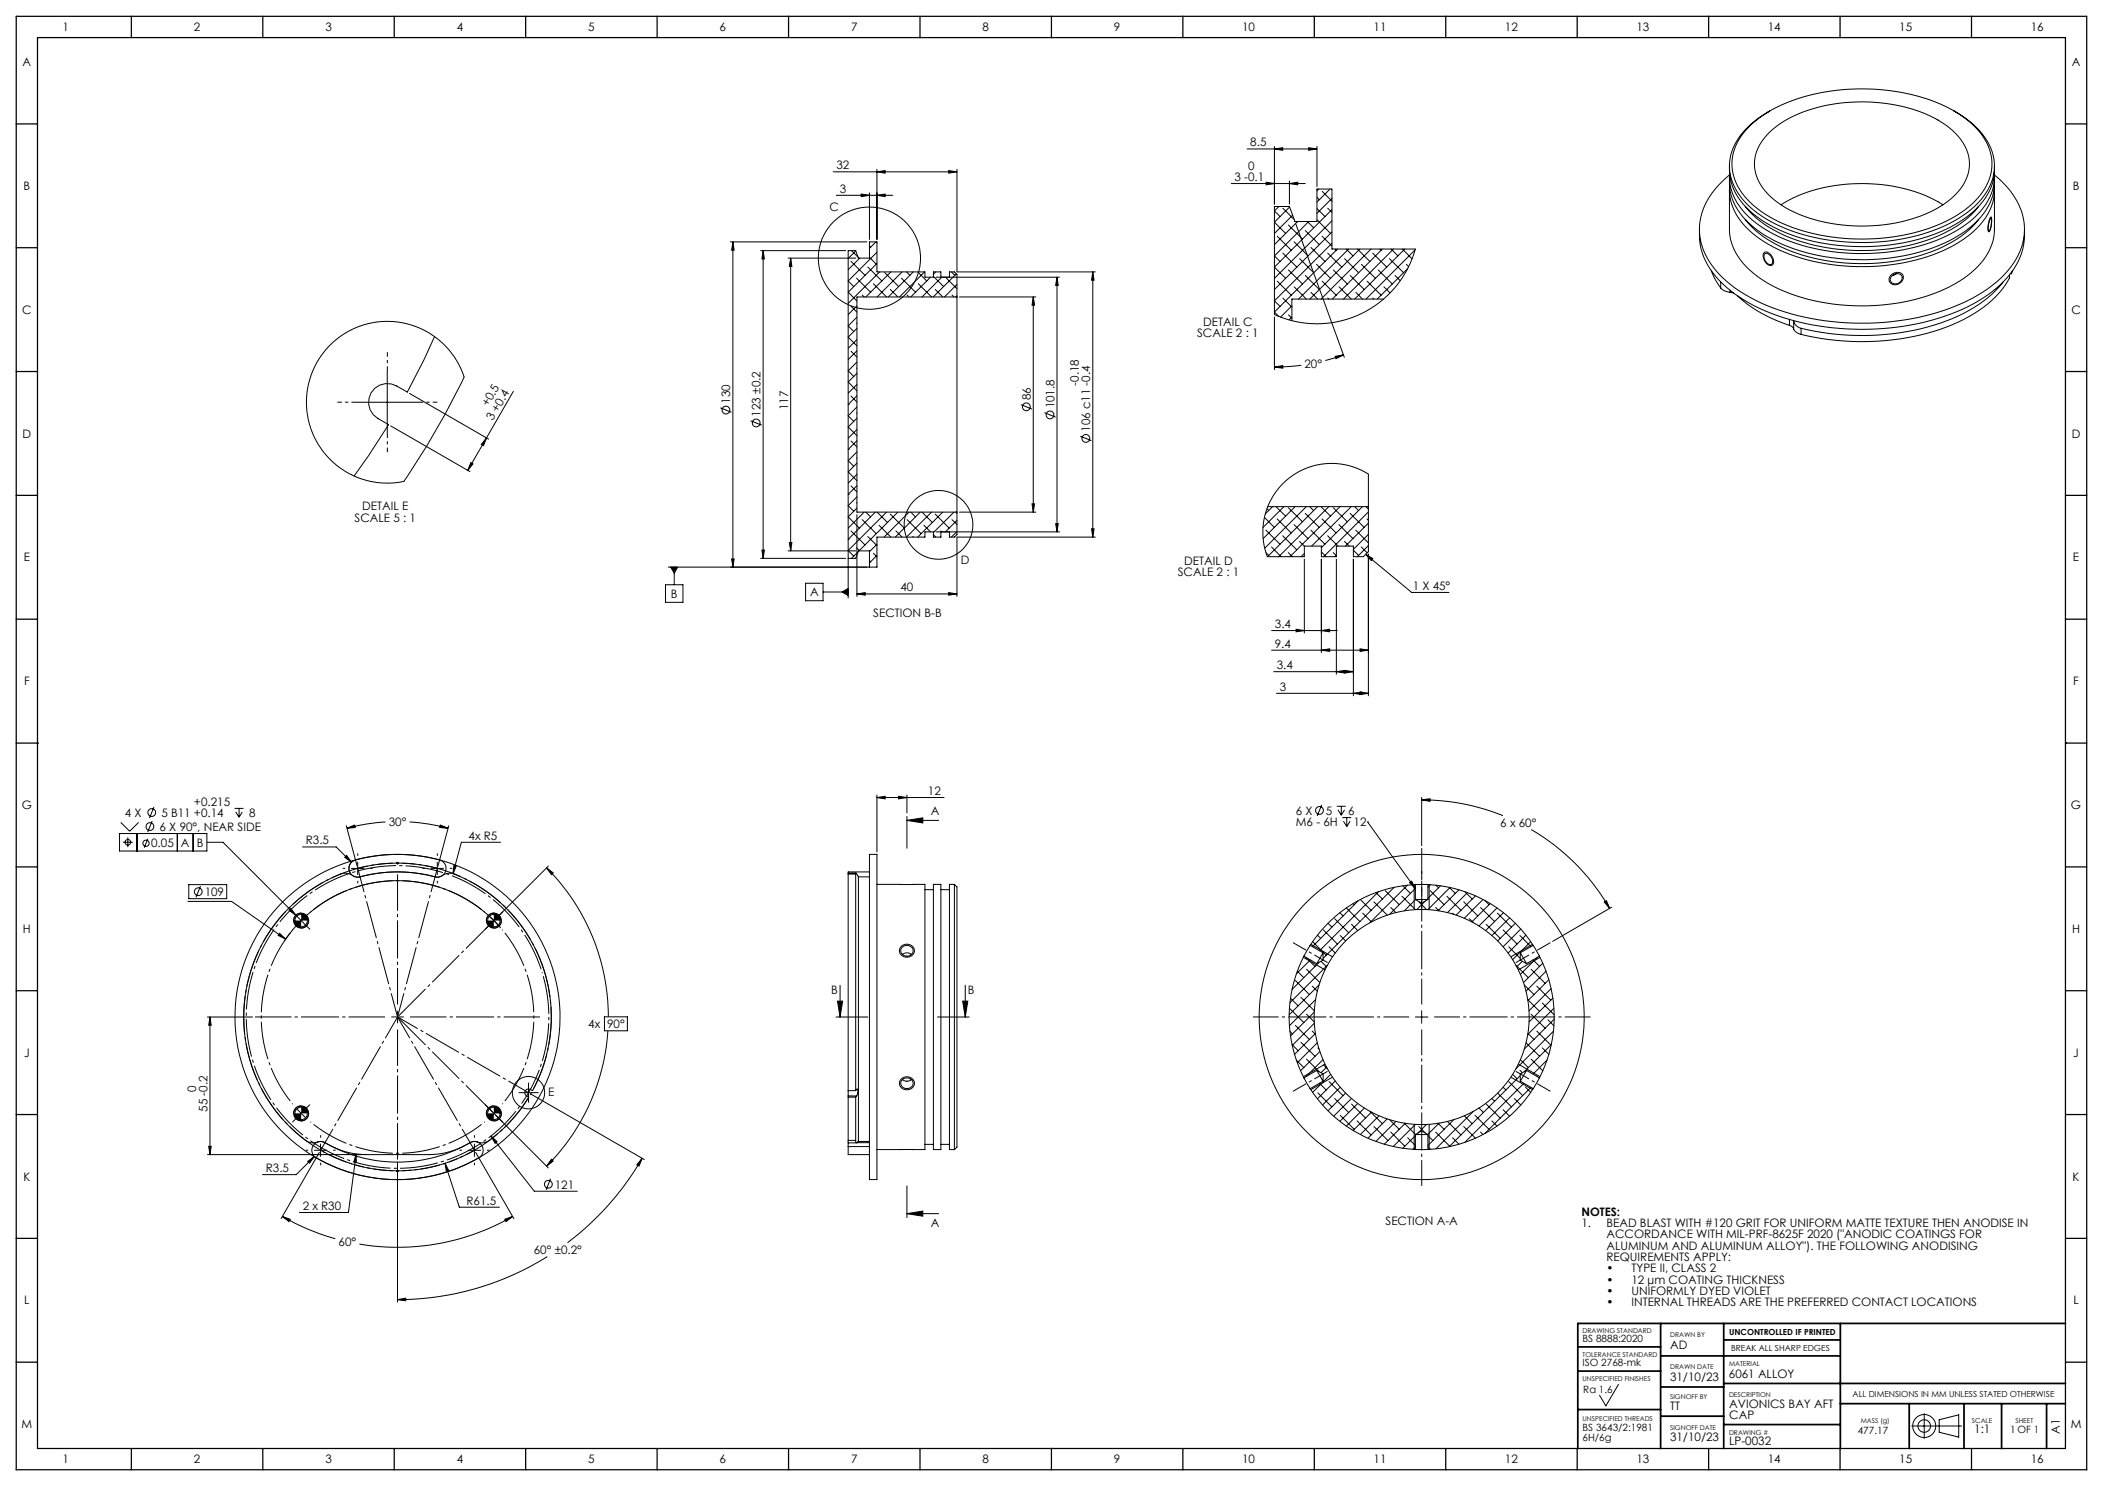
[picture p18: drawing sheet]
<svg xmlns="http://www.w3.org/2000/svg" width="420mm" height="297mm" viewBox="0 0 420 297" stroke-linecap="round" stroke-linejoin="round" font-family="sans-serif">
<defs><g id="words">
<g font-size="2.3">
<text x="12.5" y="6.2">1</text>
<text x="38.7" y="6.2">2</text>
<text x="65" y="6.2">3</text>
<text x="91.2" y="6.2">4</text>
<text x="117.5" y="6.2">5</text>
<text x="143.7" y="6.2">6</text>
<text x="170" y="6.2">7</text>
<text x="196.2" y="6.2">8</text>
<text x="222.5" y="6.2">9</text>
<text x="248.1" y="6.2">10</text>
<text x="274.3" y="6.2">11</text>
<text x="300.6" y="6.2">12</text>
<text x="326.8" y="6.2">13</text>
<text x="353.1" y="6.2">14</text>
<text x="379.3" y="6.2">15</text>
<text x="405.6" y="6.2">16</text>
<text x="4.5" y="13.2">A</text>
<text x="413.8" y="13.2">A</text>
<text x="249.7" y="29.2">8.5</text>
<text x="167" y="33.8">32</text>
<text x="249.3" y="33.9">0</text>
<text x="4.7" y="37.9">B</text>
<text x="167.7" y="38.5">3</text>
<text x="246.6" y="36.1">3 -0.1</text>
<text x="414" y="37.9">B</text>
<text x="165.7" y="42.2">C</text>
<text x="4.4" y="62.6">C</text>
<text x="240.3" y="65.1">DETAIL C</text>
<text x="413.7" y="62.6">C</text>
<text x="239.1" y="67.4">SCALE 2 : 1</text>
<text x="215.5" y="77" transform="rotate(-90 215.5 77)">-0.18</text>
<text x="260.5" y="73.4">20°</text>
<text x="97.5" y="81.3" transform="rotate(-60 97.5 81.3)">+0.5</text>
<text x="145.8" y="80.6" transform="rotate(-90 145.8 80.6)">130</text>
<text x="151.9" y="83.1" transform="rotate(-90 151.9 83.1)">123 ±0.2</text>
<text x="157.4" y="81.9" transform="rotate(-90 157.4 81.9)">117</text>
<text x="205.8" y="79.9" transform="rotate(-90 205.8 79.9)">86</text>
<text x="210.6" y="81.5" transform="rotate(-90 210.6 81.5)">101.8</text>
<text x="4.5" y="87.4">D</text>
<text x="98.5" y="84.1" transform="rotate(-60 98.5 84.1)">3 +0.4</text>
<text x="217.7" y="86.2" transform="rotate(-90 217.7 86.2)">106 c11 -0.4</text>
<text x="413.8" y="87.4">D</text>
<text x="72.4" y="101.9">DETAIL E</text>
<text x="70.8" y="104.1">SCALE 5 : 1</text>
<text x="4.7" y="112.1">E</text>
<text x="191.9" y="112.6">D</text>
<text x="236.5" y="112.8">DETAIL D</text>
<text x="414" y="112.1">E</text>
<text x="134" y="119.4">B</text>
<text x="161.8" y="119.1">A</text>
<text x="179.8" y="118">40</text>
<text x="235.2" y="115">SCALE 2 : 1</text>
<text x="282.1" y="117.7">1 X 45°</text>
<text x="174.4" y="123.2">SECTION B-B</text>
<text x="254.6" y="125.4">3.4</text>
<text x="254.6" y="129.3">9.4</text>
<text x="4.8" y="136.8">F</text>
<text x="255" y="133.6">3.4</text>
<text x="255.6" y="137.9">3</text>
<text x="414.1" y="136.8">F</text>
<text x="4.4" y="161.5">G</text>
<text x="38.7" y="160.8">+0.215</text>
<text x="185.3" y="158.7">12</text>
<text x="413.6" y="161.5">G</text>
<text x="25" y="163">4 X</text>
<text x="31.9" y="165.8">6 X 90°, NEAR SIDE</text>
<text x="32.2" y="163">5 B11 +0.14</text>
<text x="49.8" y="163">8</text>
<text x="77.6" y="164.9">30°</text>
<text x="93.6" y="167.6">4x R5</text>
<text x="185.9" y="162.8">A</text>
<text x="258.8" y="164.9">M6 - 6H</text>
<text x="258.8" y="162.7">6 X</text>
<text x="264.8" y="162.7">5</text>
<text x="269.2" y="162.7">6</text>
<text x="270.3" y="164.9">12</text>
<text x="299.6" y="165.1">6 x 60°</text>
<text x="30.2" y="169">0.05</text>
<text x="36.1" y="169">A</text>
<text x="39.3" y="169">B</text>
<text x="61.1" y="168.6">R3.5</text>
<text x="40.9" y="178.9">109</text>
<text x="4.6" y="186.2">H</text>
<text x="413.8" y="186.2">H</text>
<text x="166" y="198.4">B</text>
<text x="193.3" y="198.4">B</text>
<text x="117.5" y="205.3">4x</text>
<text x="121.3" y="205.3">90°</text>
<text x="4.8" y="211">J</text>
<text x="414.1" y="211">J</text>
<text x="39.2" y="217.9" transform="rotate(-90 39.2 217.9)">0</text>
<text x="41.4" y="221.9" transform="rotate(-90 41.4 221.9)">55 -0.2</text>
<text x="109.5" y="218.8">E</text>
<text x="53.1" y="234">R3.5</text>
<text x="4.7" y="235.7">K</text>
<text x="110.8" y="237.3">121</text>
<text x="413.9" y="235.7">K</text>
<text x="60.5" y="241.5">2 x R30</text>
<text x="93.2" y="240.5">R61.5</text>
<text x="185.9" y="244.9">A</text>
<text x="276.7" y="244.6">SECTION A-A</text>
<text x="315.8" y="242.7">NOTES:</text>
<text x="315.8" y="245">1.</text>
<text x="320.8" y="245">BEAD BLAST WITH #120 GRIT FOR UNIFORM MATTE TEXTURE THEN ANODISE IN</text>
<text x="67.6" y="248.8">60°</text>
<text x="106.6" y="250.3">60° ±0.2°</text>
<text x="320.8" y="247.2">ACCORDANCE WITH MIL-PRF-8625F 2020 (&quot;ANODIC COATINGS FOR</text>
<text x="320.8" y="249.5">ALUMINUM AND ALUMINUM ALLOY&quot;). THE FOLLOWING ANODISING</text>
<text x="320.8" y="251.7">REQUIREMENTS APPLY:</text>
<text x="320.8" y="254">•</text>
<text x="320.8" y="256.3">•</text>
<text x="325.8" y="254">TYPE II, CLASS 2</text>
<text x="325.8" y="256.3">12 µm COATING THICKNESS</text>
<text x="4.8" y="260.4">L</text>
<text x="320.8" y="258.5">•</text>
<text x="320.8" y="260.8">•</text>
<text x="325.8" y="258.5">UNIFORMLY DYED VIOLET</text>
<text x="325.8" y="260.8">INTERNAL THREADS ARE THE PREFERRED CONTACT LOCATIONS</text>
<text x="414.1" y="260.4">L</text>
<text x="333.5" y="269.2">AD</text>
<text x="333.5" y="275.7">31/10/23</text>
<text x="345.3" y="275.1">6061 ALLOY</text>
<text x="333.5" y="281.6">TT</text>
<text x="345.4" y="281">AVIONICS BAY AFT</text>
<text x="4.3" y="285.1">M</text>
<text x="333.5" y="287.7">31/10/23</text>
<text x="345.4" y="283.3">CAP</text>
<text x="394.3" y="286.1">1:1</text>
<text x="411.4" y="286.2" transform="rotate(-90 411.4 286.2)">A1</text>
<text x="413.6" y="285.1">M</text>
<text x="12.5" y="292.1">1</text>
<text x="38.7" y="292.1">2</text>
<text x="65" y="292.1">3</text>
<text x="91.2" y="292.1">4</text>
<text x="117.5" y="292.1">5</text>
<text x="143.7" y="292.1">6</text>
<text x="170" y="292.1">7</text>
<text x="196.2" y="292.1">8</text>
<text x="222.5" y="292.1">9</text>
<text x="248.1" y="292.1">10</text>
<text x="274.3" y="292.1">11</text>
<text x="300.6" y="292.1">12</text>
<text x="326.8" y="292.1">13</text>
<text x="345.3" y="288.5">LP-0032</text>
<text x="353.1" y="292.1">14</text>
<text x="379.3" y="292.1">15</text>
<text x="405.6" y="292.1">16</text>
</g>
<g font-size="2">
<text x="316.1" y="267.9">BS 8888:2020</text>
<text x="316.1" y="272.8">ISO 2768-mk</text>
<text x="316.2" y="278.1">Ra 1.6</text>
<text x="316.1" y="285.6">BS 3643/2:1981</text>
<text x="316.1" y="287.6">6H/6g</text>
<text x="371" y="286.2">477.17</text>
<text x="401.5" y="286">1 OF 1</text>
</g>
<g font-size="1.7">
<text x="345.3" y="266.4">UNCONTROLLED IF PRINTED</text>
<text x="345.7" y="269.6">BREAK ALL SHARP EDGES</text>
<text x="370" y="278.8">ALL DIMENSIONS IN MM UNLESS STATED OTHERWISE</text>
</g>
<g font-size="1.3">
<text x="316.1" y="266">DRAWING STANDARD</text>
<text x="333.6" y="267">DRAWN BY</text>
<text x="316.1" y="275.7">UNSPECIFIED FINISHES</text>
<text x="316.1" y="270.9">TOLERANCE STANDARD</text>
<text x="333.6" y="273.3">DRAWN DATE</text>
<text x="345.3" y="272.8">MATERIAL</text>
<text x="333.6" y="279.2">SIGNOFF BY</text>
<text x="345.3" y="278.8">DESCRIPTION</text>
<text x="316.1" y="283.8">UNSPECIFIED THREADS</text>
<text x="333.6" y="285.4">SIGNOFF DATE</text>
<text x="345.3" y="286.5">DRAWING #</text>
<text x="371.6" y="284.1">MASS (g)</text>
<text x="393.8" y="284.1">SCALE</text>
<text x="402.5" y="284.1">SHEET</text>
</g>
</g></defs>
<g fill="none" stroke="#000" stroke-width=".2">
<path d="M166.4 34.3h24.7M167 39h11.3M172 38.7l1.6 .3-1.6 .3zM173.6 38.5v9.3M175.1 34.3l1.7-.2v.5zM175.1 39l1.7-.3v.6zM175.1 33.8v14M189.5 34.1l1.6 .2-1.6 .3zM191.1 33.8v20.5h27.6M245.9 36.6h14.8M249.1 29.7h13.9M252.9 36.4l1.6 .2-1.6 .3z"/>
<path d="M254.5 29.7l1.7-.2v.5zM254.5 29.2v11.5M257.5 36.6l1.7-.2v.5zM257.5 36.1v4.6M261.4 29.5l1.6 .2-1.6 .3zM263 29.2v8M263 39.4l.5 .5M263.4 37.7l-.4 .4M264.1 38.2l1.9 1.9M265.6 37.7l-2.6 2.6M266 39.6l-3 3M345.4 33.1a11.2 11.2 0 0 0 4.6 9.5 32.7 32.7 0 0 0 18.4 6.5 39.4 39.4 0 0 0 22.6-4.6 14.3 14.3 0 0 0 7.1-8.8l.2-2.6"/>
<path d="M345.4 35.3a11.3 11.3 0 0 0 4.6 9.9 32.9 32.9 0 0 0 18.4 6.5 39.6 39.6 0 0 0 22.6-4.6 13.6 13.6 0 0 0 7.3-9.5v-2.3M345.4 34.9a14.8 14.8 0 0 0-6 10.1 13.7 13.7 0 0 0 5.4 11.1 36.9 36.9 0 0 0 18.3 7.7 51.7 51.7 0 0 0 29.9-3.8 20.7 20.7 0 0 0 10.4-9.8 11.9 11.9 0 0 0-2.6-13l-2.5-2.3M345.4 37.9v7.9a11.9 11.9 0 0 0 5.6 9.4 34.9 34.9 0 0 0 19.1 5.8 38.5 38.5 0 0 0 21.2-4.8 14 14 0 0 0 6.9-8.8l.1-1.5v-8M345.4 34.7a11.1 11.1 0 0 0 4.6 9.3 32.7 32.7 0 0 0 18.4 6.5 39.4 39.4 0 0 0 22.6-4.6 13.7 13.7 0 0 0 7.3-9.5v-1.7M345.4 37.3a11.1 11.1 0 0 0 4.6 9.3 32.7 32.7 0 0 0 18.4 6.5 39.4 39.4 0 0 0 22.6-4.6 13.7 13.7 0 0 0 7.3-9.5v-1.7M349.2 25.4a28.5 28.5 0 0 1 15.9-7.1 40.9 40.9 0 0 1 24.2 3.3 15.7 15.7 0 0 1 8.1 8.3 9.8 9.8 0 0 1-2.9 10.2 28.4 28.4 0 0 1-15.9 7.1 40.9 40.9 0 0 1-24.2-3.4 15.7 15.7 0 0 1-8.1-8.3 9.8 9.8 0 0 1 2.9-10.1zM353.4 26.4a25.4 25.4 0 0 1 15.2-5.9 31.8 31.8 0 0 1 19.3 4 10.5 10.5 0 0 1 5.4 8.1 9.7 9.7 0 0 1-4.3 7.6 29.3 29.3 0 0 1-17.4 4.9 29.5 29.5 0 0 1-16.5-4.6 9.7 9.7 0 0 1-4.7-8.3 9.1 9.1 0 0 1 3-5.8zM353.5 22.1a15.8 15.8 0 0 0-7.7 8.3 10.1 10.1 0 0 0 3 10.2 29.2 29.2 0 0 0 16.1 7.3 41.2 41.2 0 0 0 25.4-3.8 15.2 15.2 0 0 0 7.7-8.6 10.2 10.2 0 0 0-3.4-10.2l-2.3-1.9-2.1-1.3M145.9 48.3h27.2M146.4 48.3l.2 1.6h-.5zM146.4 48.3v64.9M151.9 50h17"/>
<path d="M152.4 50l.3 1.7h-.5zM152.4 50v61.5M157.4 51.5h13.5M157.9 51.5v58.5M157.9 51.5l.3 1.7h-.6zM170 52.2l2.8 2.8M170.1 50l1.2 1.3M170.9 50.1l-1.5 1.5M171.1 55.5l2.8 2.8M171.6 51.5v.1M171.7 51.5l-2.3 2.3M172.2 58.9l.4 .4"/>
<path d="M173.3 53.3l2.8 2.8M173.6 51.4l1.4 1.3M173.6 49.1l.3 .3M174.4 56.6l2.7 2.7M174.9 48.3l-1.3 1.3M175 48.3l.1 .1M175.1 50.4l-5.7 5.7 1.1 1.1M175.1 52.6l-5.7 5.7 1.7 1.8M175.7 54.3l-6.3 6.3M176.7 54.4l2.8 2.8M177.8 57.8l1.5 1.5M177.9 54.3l-5 5"/>
<path d="M180 55.5l2.8 2.8M180.2 54.3l-5 5M181 54.3l.7 .7M181.2 58.9l.4 .4M182.4 54.3l-5 5M183.3 54.3l1.8 1.8M183.4 56.6l2.6 2.7M184.7 54.3l-5.1 5M185.8 55.3l-3.9 4M186.4 55.2l2.1 2M186.8 57.8l1.5 1.5M186.9 54.3l-.5 .5"/>
<path d="M186.9 55.3h24.7M187.9 55.3v-1h-1.5v1h-1.7v-1h-9.6v-6h-1.5v3.2h-2.2l-.5-1.5h-1.5v69.4M188.1 55.3l-4 4M189 55.5l2.1 2.1M189.6 55.3v-1h1l.5 .5v4.5M190 54.3l.7 .7M190.1 58.9l.4 .4M191 54.7l-4.6 4.6M191.1 59.3v42.9M191.1 59.3h-20v42.9h20M191.1 56.8l-2.5 2.5M191.1 59l-.2 .3"/>
<path d="M191.6 59.3h15.3M206.4 59.3l.2 1.6h-.5zM206.4 59.3v42.9M211.1 55.3l.2 1.7h-.5zM211.1 55.3v50.9M218.2 54.3l.3 1.6h-.5zM218.2 54.3v52.9M254.5 41.2h3l1.1 3h4.4v-6.5h3v12h16.7l-.3 1-.8 2-.9 1.7-2.2 3.1-1.1 1.2-1.9 1.7-1.8 1.2-1.9 1-2 .9-1.9 .6-3.7 .5-3.9-.1-1.8-.4-2.2-.6-1.8-.7zM255.1 56.1l2.8 2.8M255.1 47.2l2.8 2.8M255.4 41.2l-.9 .9 1.2 1.1M256.2 59.5l1.8 1.8"/>
<path d="M256.2 50.5l2.8 2.8M256.2 41.6l2.3 2.2M257.3 53.9l2.8 2.8M257.3 44.9l2.8 2.8M257.6 41.3l-3.1 3.1 2.3 2.2M258.2 43l-3.7 3.6M258.5 57.3l2.4 2.4M258.5 48.3l2.8 2.8M258.8 44.7l9.7 26.6M258.9 44.2l.1 .2M259.1 44.2l-4.6 4.6M259.6 51.6l2.8 2.8"/>
<path d="M260.7 55l2.8 2.8M260.7 46l2.8 2.8M261.1 44.2l1.3 1.3M261.4 44.2l-6.9 6.9 1.2 1.1M261.8 58.4l1.4 1.3M261.8 49.4l2.8 2.8M262.9 52.8l2.8 2.8M263 43.9l2.7 2.7M263 41.6l1.6 1.6M264.1 56.1l2.8 2.8M264.1 47.2l1.9 1.9M265.2 59.5l.2 .2"/>
<path d="M265.2 50.5l2.8 2.8M265.2 41.6l.8 .8M266 41.8l-11.5 11.5 2.3 2.3M266 44.1l-11.5 11.5M266 46.3l-11.5 11.5M266 48.6l-11.5 11.5 1.2 1.1M266.3 53.9l2.8 2.8M266.6 49.7l.3 .3M267.1 49.7l-12.6 12.6 .9 .9M267.4 57.3l2.5 2.4M268.5 51.6l2.8 2.8M268.9 49.7l1.3 1.4"/>
<path d="M269.3 49.7l-9.9 10M269.7 55l2.8 2.8M270.8 58.4l1.3 1.3M271.1 49.7l2.5 2.5M271.6 49.7l-10 10M271.9 52.8l2.8 2.8M273 56.1l2.8 2.8M273.8 49.7l-10 10M274.1 59.5l.3 .2M274.1 50.5l2.9 2.8M275.3 53.9l2.8 2.8M275.6 49.7l.2 .3"/>
<path d="M276.1 49.7l-10 10M276.3 59.7h-18.3v4.3M276.4 57.3l1.2 1.2M277.5 51.6l2.8 2.8M277.8 49.7l1.4 1.4M278.3 49.7l-10 10M278.6 55l1 1M280.1 49.7l1.9 2M280.5 49.7l-9.9 10M280.9 52.8l.4 .4M281.1 53.6l-6.1 6.1M282.6 49.9l-9.8 9.8"/>
<path d="M339.4 45.8a13.2 13.2 0 0 0 4.6 10.8 35.2 35.2 0 0 0 17.7 8.2 51.2 51.2 0 0 0 32.3-4.1 19.5 19.5 0 0 0 9.7-10.1l.6-2.5v-2.3M341.8 54.1l.8 1.9 1.1 1.5M343.7 57.5a2.79 2.79 0 0 0 1.8 .8M343.7 56.3v1.2M345.5 58.3l.7 .2M345.5 58v.3M347 59.1a26.6 26.6 0 0 0 10.4 5.9M348.5 41.2a22.7 22.7 0 0 0 12.8 7.5 41.3 41.3 0 0 0 26.6-2 19.1 19.1 0 0 0 7.3-5.5M348.5 43.8a22.7 22.7 0 0 0 12.8 7.5 40.5 40.5 0 0 0 27.6-2.5 18.4 18.4 0 0 0 6.3-5M352.3 50.4a1.5 1.5 0 0 1 1.8 1.3 .86 .86 0 0 1-.6 1.3 1.94 1.94 0 0 1-1.2-2.6zM352.4 50.7a1.11 1.11 0 0 1 1.5 .9 .87 .87 0 0 1-.3 1.2 1.61 1.61 0 0 1-1.2-2.1zM355.7 40.9a32.3 32.3 0 0 1 22.3-3.7 27 27 0 0 1 10 3.7"/>
<path d="M377.6 55a1.6 1.6 0 0 1 2.4-.2 1.52 1.52 0 0 1-.7 1.9 1.52 1.52 0 0 1-2-.5l-.1-.4zM378 54.9a1.14 1.14 0 0 1 1.9 .5 1.27 1.27 0 0 1-1 1.2 1.27 1.27 0 0 1-1.4-.7l.2-.7zM378.7 54.6l-.8 .4M397.5 43.7l.1-.1a3.5 3.5 0 0 1-.3 2.5h-.1a3.6 3.6 0 0 1 .3-2.4zM397.6 43.3a3.4 3.4 0 0 1-.2 2.9l-.2 .1a3.3 3.3 0 0 1 .4-3zM400 56.3a26.3 26.3 0 0 1-13.8 8.6 51.2 51.2 0 0 1-26.5 .6M401.3 54.9v.6a21.9 21.9 0 0 1-11.4 9.3 50.4 50.4 0 0 1-30.2 2M401.5 54.6h.2M401.7 54.4v.2M401.9 54.1l-.2 .5M65.7 69.1l1.7-1.5 1.4-1 1.6-.9 2.1-.8 2.4-.6 1.7-.1h2.1l2.5 .4 2 .7 2 .9 1.9 1.2 1.4 1.2 1.3 1.4 1.2 1.6 1.1 2 .6 1.7a138 138 0 0 1-12.2 20.8l-2.5 .3-2.8-.1-2.9-.7-1.8-.7-2.7-1.6-1.6-1.3-1.6-1.8-1.4-2.1-1.1-2.6-.6-2-.3-2.7 .1-2.5 .7-3.1 .9-2.1 1.2-2.1zM77.3 74.1v12.4"/>
<path d="M81.8 78.5l15.8 9.2M86.8 67.2l-2.1 4.7-3.4 6.4-2.1-1.2a3.7 3.7 0 0 0-5.1 1.3 3.7 3.7 0 0 0 1.4 5.1l2.1 1.3-4 6.1-2.9 4.1M102.5 78.1l-5.3 9.3M170 79.1l1.1 1.2M170 70.1l1.1 1.2M170 61.1l1.1 1.2M171.1 73.5h.1M171.1 64.5v.1M171.1 61.1l-1.7 1.7M171.1 63.3l-1.7 1.8 1.1 1.1M171.1 65.6l-1.7 1.7 1.7 1.7M171.1 67.8l-1.7 1.7"/>
<path d="M171.1 70l-1.7 1.8M171.1 72.3l-1.7 1.7 1.1 1.2M171.1 74.5l-1.7 1.8 1.7 1.7M171.1 76.8l-1.7 1.7M171.1 79l-1.7 1.8M254.5 63.3v10.5M254.5 73.3l1.7-.3v.5zM257.3 62.9l.7 .6M258 61l-2.2 2.3M258 63.3l-.6 .6M259.9 72.9l-5.4 .4M266.7 71.1l1.6-.3-1.5 .8z"/>
<path d="M268.3 70.8l-3.6 1.2M357.4 65l.6 .3 .2 .4M357.4 63.8v1.2M358.2 64v.1M358.2 64.1l.5 .9 1 .5M358.2 65.7a1.99 1.99 0 0 0 1.5 1.1M358.2 64.1v1.6M359.7 65.5v1.3M71.1 80.3h12.5M78 85l15.8 9.1M94 92.4l.5 .2-1.1 1.3zM97.2 87.4l-3.8 6.5"/>
<path d="M97.2 87.4l-.6 1.6-.5-.3zM143.9 81.4l2.2 .9M149.9 84l2.2 .9M169.4 98.7h.1M169.4 89.7h.1M169.4 80.8h.1M170 97l1.1 1.2M170 88l1.1 1.2M171.1 91.4v.1M171.1 82.4v.1M171.1 81.3l-1.7 1.7 1.1 1.1M171.1 83.5l-1.7 1.7 1.7 1.8"/>
<path d="M171.1 85.7l-1.7 1.8M171.1 88l-1.7 1.7M171.1 90.2l-1.7 1.8 1.1 1.1M171.1 92.5l-1.7 1.7 1.7 1.8M171.1 94.7l-1.7 1.8M171.1 96.9l-1.7 1.8M171.1 99.2l-1.7 1.7 1.1 1.2M203.9 80.8l2.2 .9M208.6 82.4l2.2 .9M215.7 87.1l2.3 .9M132.9 116.7h3.5v3.5h-3.5zM133.9 113.2h1.4l-.6 1.2z"/>
<path d="M134.7 113.2v3.5M146.1 111.6h.5l-.2 1.6zM151.9 111.5h17M152.2 109.8h.5l-.3 1.7zM157.4 110h13.5M157.6 108.3h.6l-.3 1.7zM160.9 116.4h3.5v3.5h-3.5zM164.4 118.2h5M168.2 118.2l1.2-.7v1.4zM169.4 111.5h1.5l.5-1.5h2.2v3.2M169.4 107.7h.1M170 106l2.8 2.8"/>
<path d="M171.1 109.4l.6 .6M171.1 100.4h.1M171.1 118.6l1.7-.3v.5zM171.1 102.7v16.4M171.1 118.6h20M171.1 101.4l-1.7 1.8 2.2 2.2M171.3 110.2l-1.2 1.3M172.2 103.7l2.8 2.8M172.6 102.2l-3.2 3.2M172.9 102.2l1 1M173.3 107.1l1.8 1.8M173.6 111.9l.3 .3"/>
<path d="M174.4 110.5l.7 .7M174.8 102.2l-5.4 5.5M175.1 108.6l-1.5 1.5M175.1 110.9l-1.5 1.5M175.1 113.1l-.1 .1M175.2 102.2l2 2.1M175.6 104.9l2.3 2.3M177.1 102.2l-7.7 7.7 1.1 1.1M177.8 102.6l2.8 2.8M178.9 106l1.3 1.2M179.3 102.2l-7.7 7.8M181.2 103.7l2.8 2.8"/>
<path d="M181.6 102.2l-5 5M181.9 102.2l.9 1M182.3 107.1l.1 .1M183.8 102.2l-5 5M184.1 102.2l2.1 2.1M184.5 104.9l1.3 1.3M186 102.2l-5 5M186.4 106.7l.5 .5M186.8 102.6l2.8 2.8M186.9 106.2h24.7M187.9 106l.2 .2M187.9 106.2v1h-1.5v-1h-1.7v1h-9.6v6h-41.6"/>
<path d="M187.9 107.1l-.1 .1M188.3 102.2l-5 5M189.5 118.3l1.6 .3-1.6 .2zM190.1 103.7l1 1M190.5 102.2l-4.1 4.1M190.9 102.2l.2 .3M191.1 102.2v4.5l-.5 .5h-1v-1M191.1 103.9l-2.3 2.3M191.1 106.1l-1.1 1.1M191.6 102.2h15.3M206.1 100.6h.5l-.2 1.6zM210.8 104.5h.5l-.2 1.7z"/>
<path d="M218 105.6h.5l-.3 1.6zM218.7 107.2h-27.6v11.9M252.5 103.3l2 2M252.8 105.8l2.8 2.8M252.8 110.3l.6 .6M253 101.6l.4 .3M253.2 101.1h20.1M253.9 109.2l2 1.9M254.2 101.1l-1.5 1.5M254.8 101.1l1.9 1.9M255.1 103.6l2.8 2.8M256.2 107l2.8 2.8"/>
<path d="M256.4 101.1l-4.2 4.2M257.3 110.3l.8 .8M257.3 101.4l2.8 2.8M258.4 104.7l2.8 2.8M258.6 101.1l-6.3 6.4M259.5 108.1l1 .9M260.5 111.6v14.8M260.5 110.5l-.6 .6M260.7 102.5l2.8 2.8M260.9 101.1l-8.3 8.3M261.6 101.1l.7 .8M261.8 105.8l2.8 2.8"/>
<path d="M263.1 101.1l-10 10M263.8 101.1l1.9 1.9M263.9 111.6v18.7M263.9 110.2l.9 .9M264 103.6l2.8 2.8M265.1 107l2.1 2M265.4 101.1l-10 10M266.3 110.3l.6 .6M266.3 101.4l2.8 2.8M266.9 110.8l-.3 .3M266.9 111.6v23M267.4 104.7l2.8 2.8"/>
<path d="M267.6 101.1l-10 10M268.5 108.1l1 .9M269.6 102.5l2.8 2.8M269.9 101.1l-7.9 7.9M270.3 111.6v27.3M270.3 109.8l1 1.1M270.5 101.1l.8 .8M270.8 105.8l2.5 2.6M271.9 109.2l1.1 1.2M272.1 101.1l-8.2 8.2M272.7 110.7l1.5 .8-.4 .4zM272.7 110.7l9.2 7.6h7.5"/>
<path d="M272.8 101.1l.5 .5M273 103.6l.3 .3M273.3 101.1v-6.4l-.6-.4-1.4-.7-1.6-.6-1.8-.3-1.6-.2-3.2 .3-3.1 1-1.9 1.1-2.2 1.9-1.5 2-1.1 2-.8 2.4-.3 2.4 .2 2.8 .7 2.7M273.3 101.1v9l-1 1h-2v-2.1h-3.4v2.1h-3v-2.1h-3.4v2.1h-7.4M273.3 110.6v28.3M273.3 102.2l-8.9 8.9M273.3 104.4l-4.6 4.6M273.3 106.7l-3 3M273.3 108.9l-2.2 2.2M254 129.8h19.3M254 125.9h13.1M254.4 134.1h15.9"/>
<path d="M254.9 138.4h18.4M258.9 125.6l1.6 .3-1.6 .2zM263.9 125.9l1.7-.3v.5zM263.9 129.8l1.7-.3v.5zM266.9 134.1l1.6-.3v.6zM268.6 133.8l1.7 .3-1.7 .3zM270.3 138.4l1.6-.2v.5zM271.6 129.5l1.7 .3-1.7 .2zM271.6 138.2l1.7 .2-1.7 .3zM175.1 159.2l1.7-.2v.5zM175.1 158.7v11.4M175.1 159.2h13.4"/>
<path d="M179.5 159l1.6 .2-1.6 .3zM181.1 158.7v3.6M283.9 159.2v9.6M283.9 159.7l1.7-.2v.5zM283.9 159.7a43.6 43.6 0 0 1 16.3 3.1M23.9 166.4h17.4v3.5h-17.4zM24.1 164.2l1.8 1.7 1.8-1.7M24.6 168.1h1.9M25.5 167.2v1.9M27.4 166.4v3.5M29.5 167.5l-.7 1.7M30.4 163.9l-.9 2.2"/>
<path d="M30.7 161.1l-.8 2.2M35.4 166.4v3.5M37.5 179.9h8.7l10.8 7.6M37.7 176.6h7.6v2.8h-7.6zM38.6 166.4v3.5M40 176.9l-.9 2.2M41.4 168.1h3.1l14.6 14.6M46.8 161.4h1.8M47.1 162.1l.6 1M47.7 161.4v1.7M48.4 162.1l-.7 1M60.4 169.1h6.7l3.1 3"/>
<path d="M69.2 164.8l2.1 8.1M69.2 170.8l1 1.3-1.3-1zM69.3 165.3l1.5-.6 .1 .5zM70.2 173.4h2.5M70.6 171.8a1.77 1.77 0 0 0-.5 2.6M71.4 172.1v2.5M71.9 175a2.37 2.37 0 0 1-2-.5l-.9-.2a4.3 4.3 0 0 0-2.3 .7 30.6 30.6 0 0 0-5.1 53 5 5 0 0 0 2.6-.1l.7 .2M71.9 175a28.7 28.7 0 0 1 15 0M71.9 175a1.75 1.75 0 0 1-2.1-1.2 1.75 1.75 0 0 1 1.2-2.1 31.5 31.5 0 0 1 17.3 .2 1.75 1.75 0 0 1 .6 2.2 1.75 1.75 0 0 1-2 .9M71.9 175a29 29 0 0 1 15 0M77 164.1l-3.9 .4-3.8 .8M79.1 172.3h.5"/>
<path d="M79.2 172.1l.4 .4M79.4 172.1v.5M79.6 172.1l-.4 .4M81.8 164.1l3.9 .4 3.8 .8M86.1 173.4h2.5M86.9 175a2.36 2.36 0 0 0 2-.5l.9-.2a4.4 4.4 0 0 1 2.3 .7 30.7 30.7 0 0 1 14.3 42.7 .87 .87 0 0 0-.9-.3 .87 .87 0 0 0-.7 .6 .88 .88 0 0 0 .8 1 28.2 28.2 0 0 1-8.4 9 5 5 0 0 1-2.6-.1l-.7 .2M87.3 172.1v2.5M87.9 164.7l1.6 .6-1.7-.1zM89.6 164.8l-2.1 8.1M90.6 172.7l.5 .2-.6 1.5zM100 168.1h-7.9l-1.6 6.3M109.2 173.3l1.3 1-.4 .3z"/>
<path d="M109.2 173.3a42 42 0 0 1 12.3 29.7M109.5 172.9l-10.5 10.5M169.4 174.5v43.2M169.4 174.3v.2M169.4 174.3h1.5M169.4 174.5h1.5M170.9 174.5v43.2M170.9 174.5l.1-.2 .4 .7M171.4 175v52.9M171.4 175h2.2M173.6 170.6h1.5v64.9h-1.5zM173.6 174.1h-4.2v.2"/>
<path d="M175.1 176.5h9.6v53h-9.6M181.1 163.8h6.4M181.1 163v6.3M181.1 163.8l3.2-.5v1zM184.7 177.6h1.7M186.4 176.5h1.5v53h-1.5zM187.9 177.6h1.7M190.6 176.5v53M190.6 176.5l.5 .6v51.9l-.5 .5M190.6 176.5h-1v53h1M264 160.7l-.9 2.2M267 161h1.8"/>
<path d="M267.2 161.7l.7 1M267.9 161v1.7M268.1 163.2h1.8M268.3 163.9l.7 1.1M268.5 161.7l-.6 1M269 163.2v1.8M269.6 163.9l-.6 1.1M271.3 179.8l-9.2 9.2M271.7 179.6l2.1 2.1M273.1 164.1l9.6 13.3M273.1 164.1h.1M274.8 178.2l1.3 1.3"/>
<path d="M275.3 178l-11.8 11.8M276.6 177.8l2.9 2.8M278.3 177.2h.1M278.4 177.1l-14.2 14.2M280 178.9l2.7 2.7M280.2 176.8l1.5 1.6M281.1 176.7l-7.5 7.5M281.5 176.2l.4-.3 .8 1.5zM282.4 176.6v5M282.5 177.5l-5 5M282.7 179.6h2.5M282.7 176.6h2.5"/>
<path d="M282.7 176.6a26.5 26.5 0 0 0-21 12.1M282.7 176.6v3M282.7 179.6l1.2 .7 1.3-.7M282.7 179.6l-2.2 2.2M284.7 179.9l-1.7 1.7M285.2 176.6a26.5 26.5 0 0 1 21 12.1M285.2 176.6v3M285.4 176.6v5M285.6 177.8l2.8 2.8M285.7 176.6l-.5 .5M286.8 176.7l.5 .5M287.7 176.8l-2.5 2.5"/>
<path d="M289 178.9l2.8 2.8M289.4 177.1l1.3 1.3M289.6 177.2l-4.4 4.4M291.4 177.6l-4.2 4.2M292.5 178l1.5 1.5M293.1 178.2l-4 4M294.7 178.8l-3.9 3.9M296.2 179.6l-3.8 3.7M296.5 179.8l.9 .8M305.8 165.6a43.2 43.2 0 0 1 15.7 15.8M55.8 186.3l1.2 1.2-1.5-.8zM57.7 181.7l.4-.3 1 1.3z"/>
<path d="M59.3 182.9l.8 .9M60.1 183.8l.9 .9M60.1 183.8l-.8 .9M60.1 182.3a1.5 1.5 0 0 0-1.5 1.5M61 182.9l-.9 .9M61.6 183.8a1.53 1.53 0 0 1-1.5 1.5M98.6 182.3a1.53 1.53 0 0 0-1.5 1.5M100 185.2a27.2 27.2 0 0 0-43.2 2.7M100.1 183.8a1.53 1.53 0 0 1-1.5 1.5M167.3 199.9h1l-.5 3.1zM167.8 196.7v6.3M179.9 189a1.46 1.46 0 0 1 1.9-.4 1.46 1.46 0 0 1 .6 1.8 1.5 1.5 0 0 1-1.8 .6 1.5 1.5 0 0 1-.9-1.6z"/>
<path d="M180.2 190.5l.8-.3 .6 .1 .4 .2M180.2 189a1.18 1.18 0 0 1 1.6-.1 1.18 1.18 0 0 1 .3 1.6 1.22 1.22 0 0 1-1.5 .3 1.22 1.22 0 0 1-.6-1.5zM192.3 199.9h1l-.5 3.1zM192.8 196.7v6.3M257.7 199.3l1.6 1.5M258.1 197.4h.1M258.7 195.7l2.8 2.8M259.1 193.9l1.3 1.3M259.8 199.1l2.7 2.7M260.3 191.1l4.3 2.5M260.4 190.9a26.4 26.4 0 0 0 0 24.3M260.4 190.9l2.6 1.5"/>
<path d="M260.8 191.1l1.8 1.8M260.9 193.5l2.7 2.6M261.7 188.7l-1.3 2.2M261.7 188.7l2.5 1.5M261.7 191.6l-2.8 2.8M261.8 188.5l4.3 2.5M262.1 196.9l1 1M262.2 188l2.7 2.7M262.7 199.6l-5.2 5.2M263.1 186.7l.7 .6M263.4 196.6l-5.9 6M263.5 192.1l-5.5 5.4"/>
<path d="M263.8 191.9l1.1 1.1M264.2 190.2l-1.2 2.2M264.2 190.2v1.5l-1.2 .7M264.3 185.6l2.8 2.9M265.1 192.7l-7.5 7.5M265.2 184.3l.8 .8M265.4 189l1.3 1.3M266.6 183.4l2.8 2.8M267.6 182.2l.6 .6M267.7 186.8l1 1M268.9 181.3l2.7 2.7M269.9 184.5l1.3 1.3"/>
<path d="M270.2 180.4l.3 .2M272.2 182.3l1.7 1.7M274.4 180l2.6 2.7M277.8 181.2l1 1M283.4 180l1.5 1.6M286.7 181.2l.7 .6M290.1 182.3l.2 .2M292.3 180l2.8 2.8M293.5 183.4l.8 .8M295.7 181.2l2.8 2.8M296.8 184.5l2.8 2.8M297.6 180.4l-3.6 3.6"/>
<path d="M299 181.3l-3.6 3.5M299.1 182.3l2.8 2.8M300.2 185.6l2.8 2.9M300.3 182.2l-3.6 3.6M301.3 189l2.3 2.3M301.5 183.2l-3.5 3.6M302.6 184.3l-3.5 3.5M302.8 192.7l2.4 2.5M303.6 186.8l2.2 2.2M303.6 190.2l1.3 2.2M303.6 190.2v1.5l1.3 .7M303.7 185.5l-3.5 3.5"/>
<path d="M304 191.9l-1.1 1.1M304.4 196.6l2 1.9M304.8 186.7l-3.6 3.6M305.1 199.6l2.4 2.3M305.7 188l-3.6 3.6M305.8 193.5l2.8 2.8M306.1 188.5l-4.4 2.5M306.2 191.6l1.3 1.3M306.2 188.7l1.2 2.2M306.2 188.7l-2.6 1.5M306.9 196.9l2.8 2.8M307 191.1l-3.4 3.4"/>
<path d="M307.4 190.9a26.4 26.4 0 0 1 0 24.3M307.4 190.9l-2.5 1.5M307.6 191.1l-4.4 2.5M308.1 192.3l-3.8 3.8M308.8 193.9l-4 4M309.3 195.6l-4.1 4.1M309.8 197.4l-4.4 4.4M310.1 199.3l-4.7 4.7M320.4 180.1l.4-.3 .7 1.6zM321.9 181.1l-11.8 6.8M41.4 203h9M41.9 203l.3 1.7h-.5z"/>
<path d="M41.9 203v27.5M104.3 218.1h2.5M105.5 216.9v2.5M106 218.4l22.7 13.1M120.7 203h4.6v2.8h-4.6zM121.4 205.8a42.2 42.2 0 0 1-12.2 27M167 203h6.3M169.4 217.7v1.1M169.4 219v8.7M169.4 217.7h1.5M169.4 218.8h1.7M169.4 219h1.5"/>
<path d="M169.4 218.8v.2M170.9 219v8.7M170.9 217.7l.3-.3a1.17 1.17 0 0 1-.1 1.4M171.1 218.8l-.2 .2M180 215.4a1.45 1.45 0 0 1 1.9-.3 1.45 1.45 0 0 1 .5 1.8 1.5 1.5 0 0 1-1.8 .6 1.5 1.5 0 0 1-.9-1.7zM180.2 215.5a1.4 1.4 0 0 0 1.8 0M180.2 215.5a1.18 1.18 0 0 1 1.6-.1 1.18 1.18 0 0 1 .3 1.5 1.22 1.22 0 0 1-1.5 .3 1.22 1.22 0 0 1-.6-1.4zM187.2 203h6.4M257.6 201.3l2.8 2.8M257.6 205.9l.5 .5M258 208.5l1.3 1.3M258.7 204.7l2.8 2.8"/>
<path d="M258.9 211.6l1.5 1.5M259.8 208.1l2.8 2.8M260.4 215.2l1.3 2.1M260.9 211.4l2.6 2.5M260.9 202.5l1.6 1.5M261.7 217.3a26.5 26.5 0 0 0 21 12.2M262.1 205.8l.6 .7M262.5 202.1l-4.8 4.7M262.5 204.3l-4.4 4.4M262.7 206.3l-4.2 4.2M263 213.7l1.2 2.1M263 213.7l-2.6 1.5"/>
<path d="M263 213.7l1.2 .7v1.4M263.1 208.2l-4 4M263.2 218.2l2.8 2.8M263.2 209.2l.2 .2M263.5 216.3l1.4 1.3M263.6 209.9l-3.9 3.9M264.2 211.5l-3.4 3.4M264.2 215.8l-2.5 1.5M264.3 212.6l.8 .7M264.6 212.4l-4.3 2.5M264.9 213.1l-1.1 1M265.4 215.9l2.8 2.8"/>
<path d="M265.8 214.5l-3.6 3.6M266.1 215l-4.3 2.5M266.6 219.3l2.8 2.8M266.7 215.8l-3.6 3.6M267.7 217l-3.6 3.6M268.7 218.2l-3.5 3.5M269.9 219.3l-3.5 3.5M282.7 203h2.5M283.9 201.8v2.5M298 219.3l.5 .5M299.1 218.2l2.8 2.8M300.2 217l.6 .6"/>
<path d="M301.3 215.9l2.8 2.8M301.7 215l4.4 2.5M302.1 214.5l.9 .9M302.4 219.3l1.3 1.3M303.2 212.4l4.4 2.5M303.6 213.7l.4 .4M303.6 214.7l-14.2 14.2M303.6 215.8l2.6 1.5M303.6 211.5l1.6 1.6M304.3 216.3l-11.8 11.8M304.7 217l1 1.1M304.8 208.2l2.7 2.7"/>
<path d="M304.9 213.7l-1.3 2.1M304.9 213.7l2.5 1.5M304.9 213.7l-1.3 .7v1.4M305.2 206.3l1.2 1.2M305.8 217.1l-9.3 9.2M305.8 211.4l2.3 2.4M305.8 202.5l2.8 2.8M306.2 217.3a26.4 26.4 0 0 1-21 12.2M306.9 214.8l.1 .1M306.9 205.8l2.8 2.8M307.4 215.2l-1.2 2.1M308 209.2l1.3 1.3"/>
<path d="M308 200.2l2.4 2.4M309 211.6l-2.8 2.8M309.2 203.6l1.1 1.2M309.8 208.5l-5.4 5.4M310.2 205.9l-7.4 7.4M310.3 201.3l-5.2 5.2M310.4 203.5l-6 5.9M41.4 230.5h31.2M41.7 228.8h.5l-.3 1.7zM60.1 220.8a1.5 1.5 0 0 0-1.5 1.5M61.5 231.8l1.3-.9-1 1.3zM61.6 222.3a1.5 1.5 0 0 1-1.5 1.5"/>
<path d="M62.8 229.6h2.5M62.8 230.9l-3.6 3.6h-6.8M63.8 230.1l-7.7 13.2M64 228.4v2.5M64.9 228.1a16.6 16.6 0 0 0 8.2 2.4h12.6a16.6 16.6 0 0 0 8.2-2.4M64.9 228.1a1.75 1.75 0 0 0-2.4 .7 1.75 1.75 0 0 0 .7 2.3 32.2 32.2 0 0 0 32.8-.3 1.75 1.75 0 0 0 .1-2.3 1.75 1.75 0 0 0-2.2-.4M64.9 228.1a29 29 0 0 0 29 0M71.1 230.4l-1.5 11.6h-9.8M71.1 230.4l.1 1.6h-.5zM79.1 233.7h.5M79.2 233.6l.4 .3M79.4 232v27.9"/>
<path d="M79.6 233.6l-.4 .3M88.9 232.2l2.8 8.8h8.1M88.9 232.2l.7 1.5-.5 .2zM93.5 229.6h2.5M94.7 228.4v2.5M95 230.1l7.6 13.2M98.1 226.8l8.6 11h8.6M98.1 226.8l1.2 1.1-.4 .3zM98.6 220.8a1.53 1.53 0 0 0-1.5 1.5M99 222.6l10.5 10.6M100.1 222.3a1.5 1.5 0 0 1-1.5 1.5M110 235.3l-.9 2.2"/>
<path d="M110.1 231.4l.4 .4-1.3 1zM128.2 231.2l-.6 1.6-.4-.3zM128.2 231.2a56.3 56.3 0 0 1-14.9 16.9M169.4 227.7v.4M169.4 228.1v.8M169.4 228.9v1.6h4.2M169.4 228.1h1.7M169.4 227.7h1.5M169.4 228.9h4.2M170.9 227.7v.2a.27 .27 0 0 0 .3 .2 .27 .27 0 0 0 .2-.2M171.2 228.1h2.4M171.4 227.9h2.2"/>
<path d="M181.1 236.7v6.4M184.7 228.4h1.7M187.9 228.4h1.7M267.7 222.7l2.8 2.8M269.9 220.4l2.8 2.8M271 223.8l2.8 2.8M271.2 220.3l-3.6 3.5M272.5 221.2l-3.6 3.6M273.6 221.9l2.5 2.4M273.9 222l-3.7 3.7M274.4 224.9l2.8 2.8M275.4 222.7l-3.7 3.8"/>
<path d="M277 223.4l-3.8 3.8M277.5 223.5l2 2M277.8 226l2.8 2.8M278.8 223.9l-4 4M280.5 224.2l2.2 2.3M280.7 224.2l-4.2 4.2M281.1 227.1l1.6 1.6M282.4 224.4v5.1M282.7 226.5h2.5M282.7 229.5h2.5M282.7 226.5v3M282.7 226.5l1.2-.7 1.3 .7"/>
<path d="M282.7 224.5l-4.4 4.4M282.7 226.7l-2.5 2.5M282.7 228.9l-.5 .5M283.4 224.9l1.3 1.3M284.9 224.5l-1.7 1.7M285.2 226.5v3M285.2 228.9l.5 .5M285.2 226.7l1 1M285.4 224.4v5.1M286.7 226l2.8 2.8M287.2 224.2l1.2 1.3M287.4 224.2l-2.3 2.3"/>
<path d="M289.1 223.9l2.7 2.7M290.1 227.1l1.3 1.3M290.3 223.5l-5.1 5.2M292.3 224.9l2.4 2.3M292.4 222.7l1.6 1.6M294.3 221.9l-7.5 7.4M294.6 222.7l2.8 2.8M295.4 221.2l.9 .9M295.7 226l.5 .5M296.8 220.4l2.8 2.8M298 223.8l1 1M300.2 221.5l1.3 1.3"/>
<path d="M56.4 242.8l1.6 .6-.3 .5zM56.4 242.8a45.4 45.4 0 0 0 10.6 4.5M79.4 259.4l1.6-.2v.5zM100.8 243.4l1.6-.6-1.3 1.1zM102.4 242.8a45.9 45.9 0 0 1-30.6 5.6M109.3 250.9a56.4 56.4 0 0 1-29.9 8.5M181.1 242.3h6.4M181.1 242.3l3.2-.5v1zM323.2 276.4l-2.5 4.2-1.3-2.1M381.8 284.7h10M384.3 282.2v5M387.3 283.4l3.9-1v4.5l-3.9-1z"/>
<circle cx="173.6" cy="51.5" r="10.2"/>
<circle cx="145" cy="81.9" r=".78"/>
<circle cx="151" cy="84.4" r=".78"/>
<circle cx="205" cy="81.2" r=".77"/>
<circle cx="209.7" cy="82.8" r=".78"/>
<circle cx="216.9" cy="87.5" r=".78"/>
<circle cx="187.4" cy="104.8" r="6.9"/>
<circle cx="25.5" cy="168.1" r=".56"/>
<circle cx="29.2" cy="168.3" r=".62"/>
<circle cx="29.9" cy="165" r=".78"/>
<circle cx="30.3" cy="162.2" r=".78"/>
<circle cx="39.6" cy="178" r=".78"/>
<circle cx="263.5" cy="161.8" r=".78"/>
<circle cx="60.1" cy="183.8" r="1.49"/>
<circle cx="60.1" cy="183.8" r="1.25"/>
<circle cx="98.6" cy="183.8" r="1.5"/>
<circle cx="98.6" cy="183.8" r="1.25"/>
<circle cx="79.4" cy="203" r="32.5"/>
<circle cx="105.6" cy="218.1" r="3.2"/>
<circle cx="283.9" cy="203" r="32.5"/>
<circle cx="283.9" cy="203" r="21.5"/>
<circle cx="60.1" cy="222.3" r="1.49"/>
<circle cx="60.1" cy="222.3" r="1.25"/>
<circle cx="98.6" cy="222.3" r="1.25"/>
<circle cx="98.6" cy="222.3" r="1.5"/>
<circle cx="109.5" cy="236.4" r=".78"/>
<circle cx="384.3" cy="284.7" r="1.25"/>
<circle cx="384.3" cy="284.7" r="2.3"/>
</g>
<g fill="none" stroke="#000" stroke-width=".2" stroke-dasharray="7.6 .6 .6 .6" stroke-linecap="butt">
<path d="M68.9 173.3h-.5M71.4 170.9v-.5M71.4 175.8v.5M73.9 173.3h.5M84.8 173.3h-.5M87.3 170.9v-.5M87.3 175.8v.5M89.8 173.3h.5M59.3 182.9l-.9-.9M61 184.7l.9 .8M97.8 184.7l-.9 .8M98.6 183.8l-.9-.9"/>
<path d="M98.6 183.8l.9 .9M98.6 183.8l.9-.9M98.6 183.8l-.8 .9M99.5 182.9l.9-.9M79.4 203v-1.2M79.4 203h-1.3M79.4 203v1.3M79.4 203h1.2M104.3 218.1h-.7M105.6 216.9v-.8M105.6 219.4v.7M106.8 218.1h.8"/>
<path d="M59.3 223.1l-.9 .9M60.1 222.3l1 .8M60.1 222.3l-.8-.9M60.1 222.3l-.8 .8M60.1 222.3l.9-.9M61 221.4l.9-.9M61.5 229.6h-.5M64 227.1v-.5M64 232.1v.5M66.5 229.6h.5M92.3 229.6h-.5M94.8 227.1v-.5"/>
<path d="M94.8 232.1v.5M97.2 229.6h.5M97.8 221.4l-.9-.9M98.6 222.3l.9-.9M98.6 222.3l-.9 .8M98.6 222.3l.9 .8M98.6 222.3l-.8-.9M99.5 223.1l.9 .9"/>
</g>
<path d="M58.5 185.6a27.2 27.2 0 0 0 0 34.8M96.8 182.1a27.2 27.2 0 0 0-34.8 0M62 223.9a27.2 27.2 0 0 0 34.8 0M100.3 220.4a27.2 27.2 0 0 0 0-34.8" fill="none" stroke="#000" stroke-width=".2" stroke-dasharray="7.6 .6 .6 .6" stroke-dashoffset="-.8" stroke-linecap="butt"/>
<path d="M64 229.6a30.7 30.7 0 0 0 30.8 0" fill="none" stroke="#000" stroke-width=".2" stroke-dasharray="7.6 .6 .6 .6" stroke-dashoffset="2" stroke-linecap="butt"/>
<path d="M71.4 173.3a30.7 30.7 0 0 1 15.9 0" fill="none" stroke="#000" stroke-width=".2" stroke-dasharray="7.6 .6 .6 .6" stroke-dashoffset=".5" stroke-linecap="butt"/>
<path d="M108.3 194.2a30.2 30.2 0 0 0-50.6-12.2 30.2 30.2 0 0 0 13.9 50.2 30.2 30.2 0 0 0 37.1-36.5l-.4-1.5" fill="none" stroke="#000" stroke-width=".2" stroke-dasharray="7.6 .6 .6 .6" stroke-dashoffset="-.7" stroke-linecap="butt"/>
<path d="M108.8 194a30.7 30.7 0 0 0-51.5-12.3 30.7 30.7 0 0 0 14.1 51 30.7 30.7 0 0 0 37.8-37.1l-.4-1.6M281.4 203h-31.2M283.9 200.5v-31.2M283.9 205.5v31.2M286.4 203h31.2" fill="none" stroke="#000" stroke-width=".2" stroke-dasharray="7.6 .6 .6 .6" stroke-dashoffset="2.5" stroke-linecap="butt"/>
<path d="M76.9 203h-26M79.4 200.5v-26M79.4 205.5v26M81.9 203h26" fill="none" stroke="#000" stroke-width=".2" stroke-dasharray="7.6 .6 .6 .6" stroke-dashoffset=".3" stroke-linecap="butt"/>
<path d="M265.1 192.2l-6.9-4M302.8 192.2l6.8-4M265.1 213.9l-6.9 4M302.8 213.9l6.8 4" fill="none" stroke="#000" stroke-width=".2" stroke-dasharray="7.6 .6 .6 .6" stroke-dashoffset="4.6" stroke-linecap="butt"/>
<path d="M283.9 178.5v2.8" fill="none" stroke="#000" stroke-width=".2" stroke-dasharray="7.6 .6 .6 .6" stroke-dashoffset="7.2" stroke-linecap="butt"/>
<path d="M283.9 178.4v-4.5" fill="none" stroke="#000" stroke-width=".2" stroke-dasharray="7.6 .6 .6 .6" stroke-dashoffset="6.3" stroke-linecap="butt"/>
<path d="M77.4 74v-3.7M71.1 80.3h-3.7M77.4 86.5v3.8M83.6 80.3h3.7" fill="none" stroke="#000" stroke-width=".2" stroke-dasharray="7.6 .6 .6 .6" stroke-dashoffset="6.7" stroke-linecap="butt"/>
<path d="M79.4 203l19.2-19.2M79.4 203l19.2 19.3" fill="none" stroke="#000" stroke-width=".2" stroke-dasharray="7.6 .6 .6 .6" stroke-dashoffset="-.3" stroke-linecap="butt"/>
<path d="M79.4 203l-8-29.7M79.4 203l7.9-29.7M79.4 203l15.4 26.6M64 229.6l15.4-26.6" fill="none" stroke="#000" stroke-width=".2" stroke-dasharray="7.6 .6 .6 .6" stroke-dashoffset="2.7" stroke-linecap="butt"/>
<path d="M79.4 203l26.2 15.1" fill="none" stroke="#000" stroke-width=".2" stroke-dasharray="7.6 .6 .6 .6" stroke-dashoffset="3" stroke-linecap="butt"/>
<g fill="none" stroke="#000" stroke-width=".25">
<path d="M3.2 3.3h413.5v290.1h-413.5zM7.5 7.5h405v281.7h-405zM26.2 3.3v4.2M52.5 3.3v4.2M78.7 3.3v4.2M105 3.3v4.2M131.2 3.3v4.2M157.5 3.3v4.2M183.7 3.3v4.2M210 7.5h.1M210 3.3v4.2M236.2 3.3v4.2"/>
<path d="M262.5 3.3v4.2M288.7 3.3v4.2M315 3.3v4.2M341.2 3.3v4.2M367.5 3.3v4.2M393.7 3.3v4.2M3.2 24.7h4.3M412.5 24.7h4.2M3.2 49.5h4.3M412.5 49.5h4.2M3.2 74.2h4.3M412.5 74.2h4.2"/>
<path d="M3.2 98.9h4.3M412.5 98.9h4.2M3.2 123.6h4.3M412.5 123.6h4.2M3.2 148.3h4.3M7.5 148.3h.1M412.5 148.3h.1M412.5 148.3h4.2M3.2 173.1h4.3M412.5 173.1h4.2M3.2 197.8h4.3M412.5 197.8h4.2"/>
<path d="M3.2 222.5h4.3M412.5 222.5h4.2M3.2 247.2h4.3M412.5 247.2h4.2M3.2 271.9h4.3M412.5 271.9h4.2M26.2 289.2v4.2M52.5 289.2v4.2M78.7 289.2v4.2M105 289.2v4.2M131.2 289.2v4.2M157.5 289.2v4.2"/>
<path d="M183.7 289.2v4.2M210 289.2h.1M210 289.2v4.2M236.2 289.2v4.2M262.5 289.2v4.2M288.7 289.2v4.2M315 289.2v4.2M341.2 289.2v4.2M367.5 289.2v4.2M393.7 289.2v4.2"/>
</g>
<g fill="none" stroke="#000" stroke-width=".35">
<path d="M315.1 268.9h16.6M315.1 273.7h16.6M331.7 270.7h35.8M331.7 276.9h12.6M331.7 264.2v25M344.3 264.2v25M344.3 276.2h68.2M344.3 267.5h23.2M367.5 264.2v25M412.5 264.2h-97.4v25M315.1 281.4h16.6M331.7 282.7h12.6"/>
<path d="M344.3 284.4h23.2M367.5 280.2h45M381.3 280.2v9M392.2 280.2v9M399.7 280.2v9M408.7 280.2v9"/>
</g>
<g fill="#000">
<path d="M281.5 176.2l.4-.3 .8 1.5z"/>
<path d="M175.1 34.3l1.7-.2v.5zM189.5 34.1l1.6 .2-1.6 .3zM172 38.7l1.6 .3-1.6 .3zM175.1 39l1.7-.3v.6zM171.1 118.6l1.7-.3v.5zM189.5 118.3l1.6 .3-1.6 .2zM252.9 36.4l1.6 .2-1.6 .3zM257.5 36.6l1.7-.2v.5zM254.5 29.7l1.7-.2v.5zM261.4 29.5l1.6 .2-1.6 .3zM258.9 125.6l1.6 .3-1.6 .2zM263.9 125.9l1.7-.3v.5zM270.3 138.4l1.6-.2v.5zM271.6 138.2l1.7 .2-1.7 .3z"/>
<path d="M146.4 48.3l.2 1.6h-.5zM146.1 111.6h.5l-.2 1.6zM157.9 51.5l.3 1.7h-.6zM157.6 108.3h.6l-.3 1.7zM206.4 59.3l.2 1.6h-.5zM206.1 100.6h.5l-.2 1.6zM218.2 54.3l.3 1.6h-.5zM218 105.6h.5l-.3 1.6z"/>
<path d="M211.1 55.3l.2 1.7h-.5zM210.8 104.5h.5l-.2 1.7z"/>
<path d="M94 92.4l.5 .2-1.1 1.3zM97.2 87.4l-.6 1.6-.5-.3z"/>
<path d="M152.2 109.8h.5l-.3 1.7zM152.4 50l.3 1.7h-.5z"/>
<path d="M266.9 134.1l1.6-.3v.6zM268.6 133.8l1.7 .3-1.7 .3z"/>
<path d="M271.6 129.5l1.7 .3-1.7 .2zM263.9 129.8l1.7-.3v.5z"/>
<path d="M175.1 159.2l1.7-.2v.5zM179.5 159l1.6 .2-1.6 .3z"/>
<path d="M69.2 170.8l-.3 .3 1.3 1zM71.1 230.4l-.4 1.6h.5zM55.8 186.3l-.3 .4 1.5 .8zM57.7 181.7l1.4 1-1-1.3zM90.6 172.7l-.1 1.7 .6-1.5zM320.4 180.1l.4-.3 .7 1.6zM283.9 159.7l1.7-.2v.5zM254.5 73.3l1.7-.3v.5zM266.7 71.1l1.6-.3-1.5 .8z"/>
<path d="M87.9 164.7l1.6 .6-1.7-.1zM69.3 165.3l1.5-.6 .1 .5zM56.4 242.8l1.6 .6-.3 .5zM100.8 243.4l1.6-.6-1.3 1.1zM110.1 231.4l.4 .4-1.3 1zM109.2 173.3l1.3 1-.4 .3zM88.9 232.2l.2 1.7 .5-.2zM61.5 231.8l.3 .4 1-1.3zM79.4 259.4l1.6-.2v.5zM128.2 231.2l-.6 1.6-.4-.3zM98.1 226.8l.8 1.4 .4-.3z"/>
<path d="M181.1 163.8l3.2-.5v1zM181.1 242.3l3.2-.5v1z"/>
<path d="M58.6 183.8a1.5 1.5 0 0 0 1.5 1.5v-1.5zM60.1 182.3v1.5h1.5a1.53 1.53 0 0 0-1.5-1.5zM97.1 183.8a1.53 1.53 0 0 0 1.5 1.5v-1.5zM98.6 182.3v1.5h1.5a1.53 1.53 0 0 0-1.5-1.5zM97.1 222.3a1.5 1.5 0 0 0 1.5 1.5v-1.5zM98.6 220.8v1.5h1.5a1.53 1.53 0 0 0-1.5-1.5zM58.6 222.3a1.47 1.47 0 0 0 1.5 1.5v-1.5zM60.1 220.8v1.5h1.5a1.53 1.53 0 0 0-1.5-1.5zM168.2 118.2l1.2 .7v-1.4zM133.9 113.2l.8 1.2 .6-1.2zM272.7 110.7l1.5 .8-.4 .4z"/>
<path d="M41.9 203l.3 1.7h-.5zM41.7 228.8h.5l-.3 1.7z"/>
<path d="M192.3 199.9h1l-.5 3.1zM167.3 199.9h1l-.5 3.1z"/>
</g>
<use href="#words"/>
</svg>
